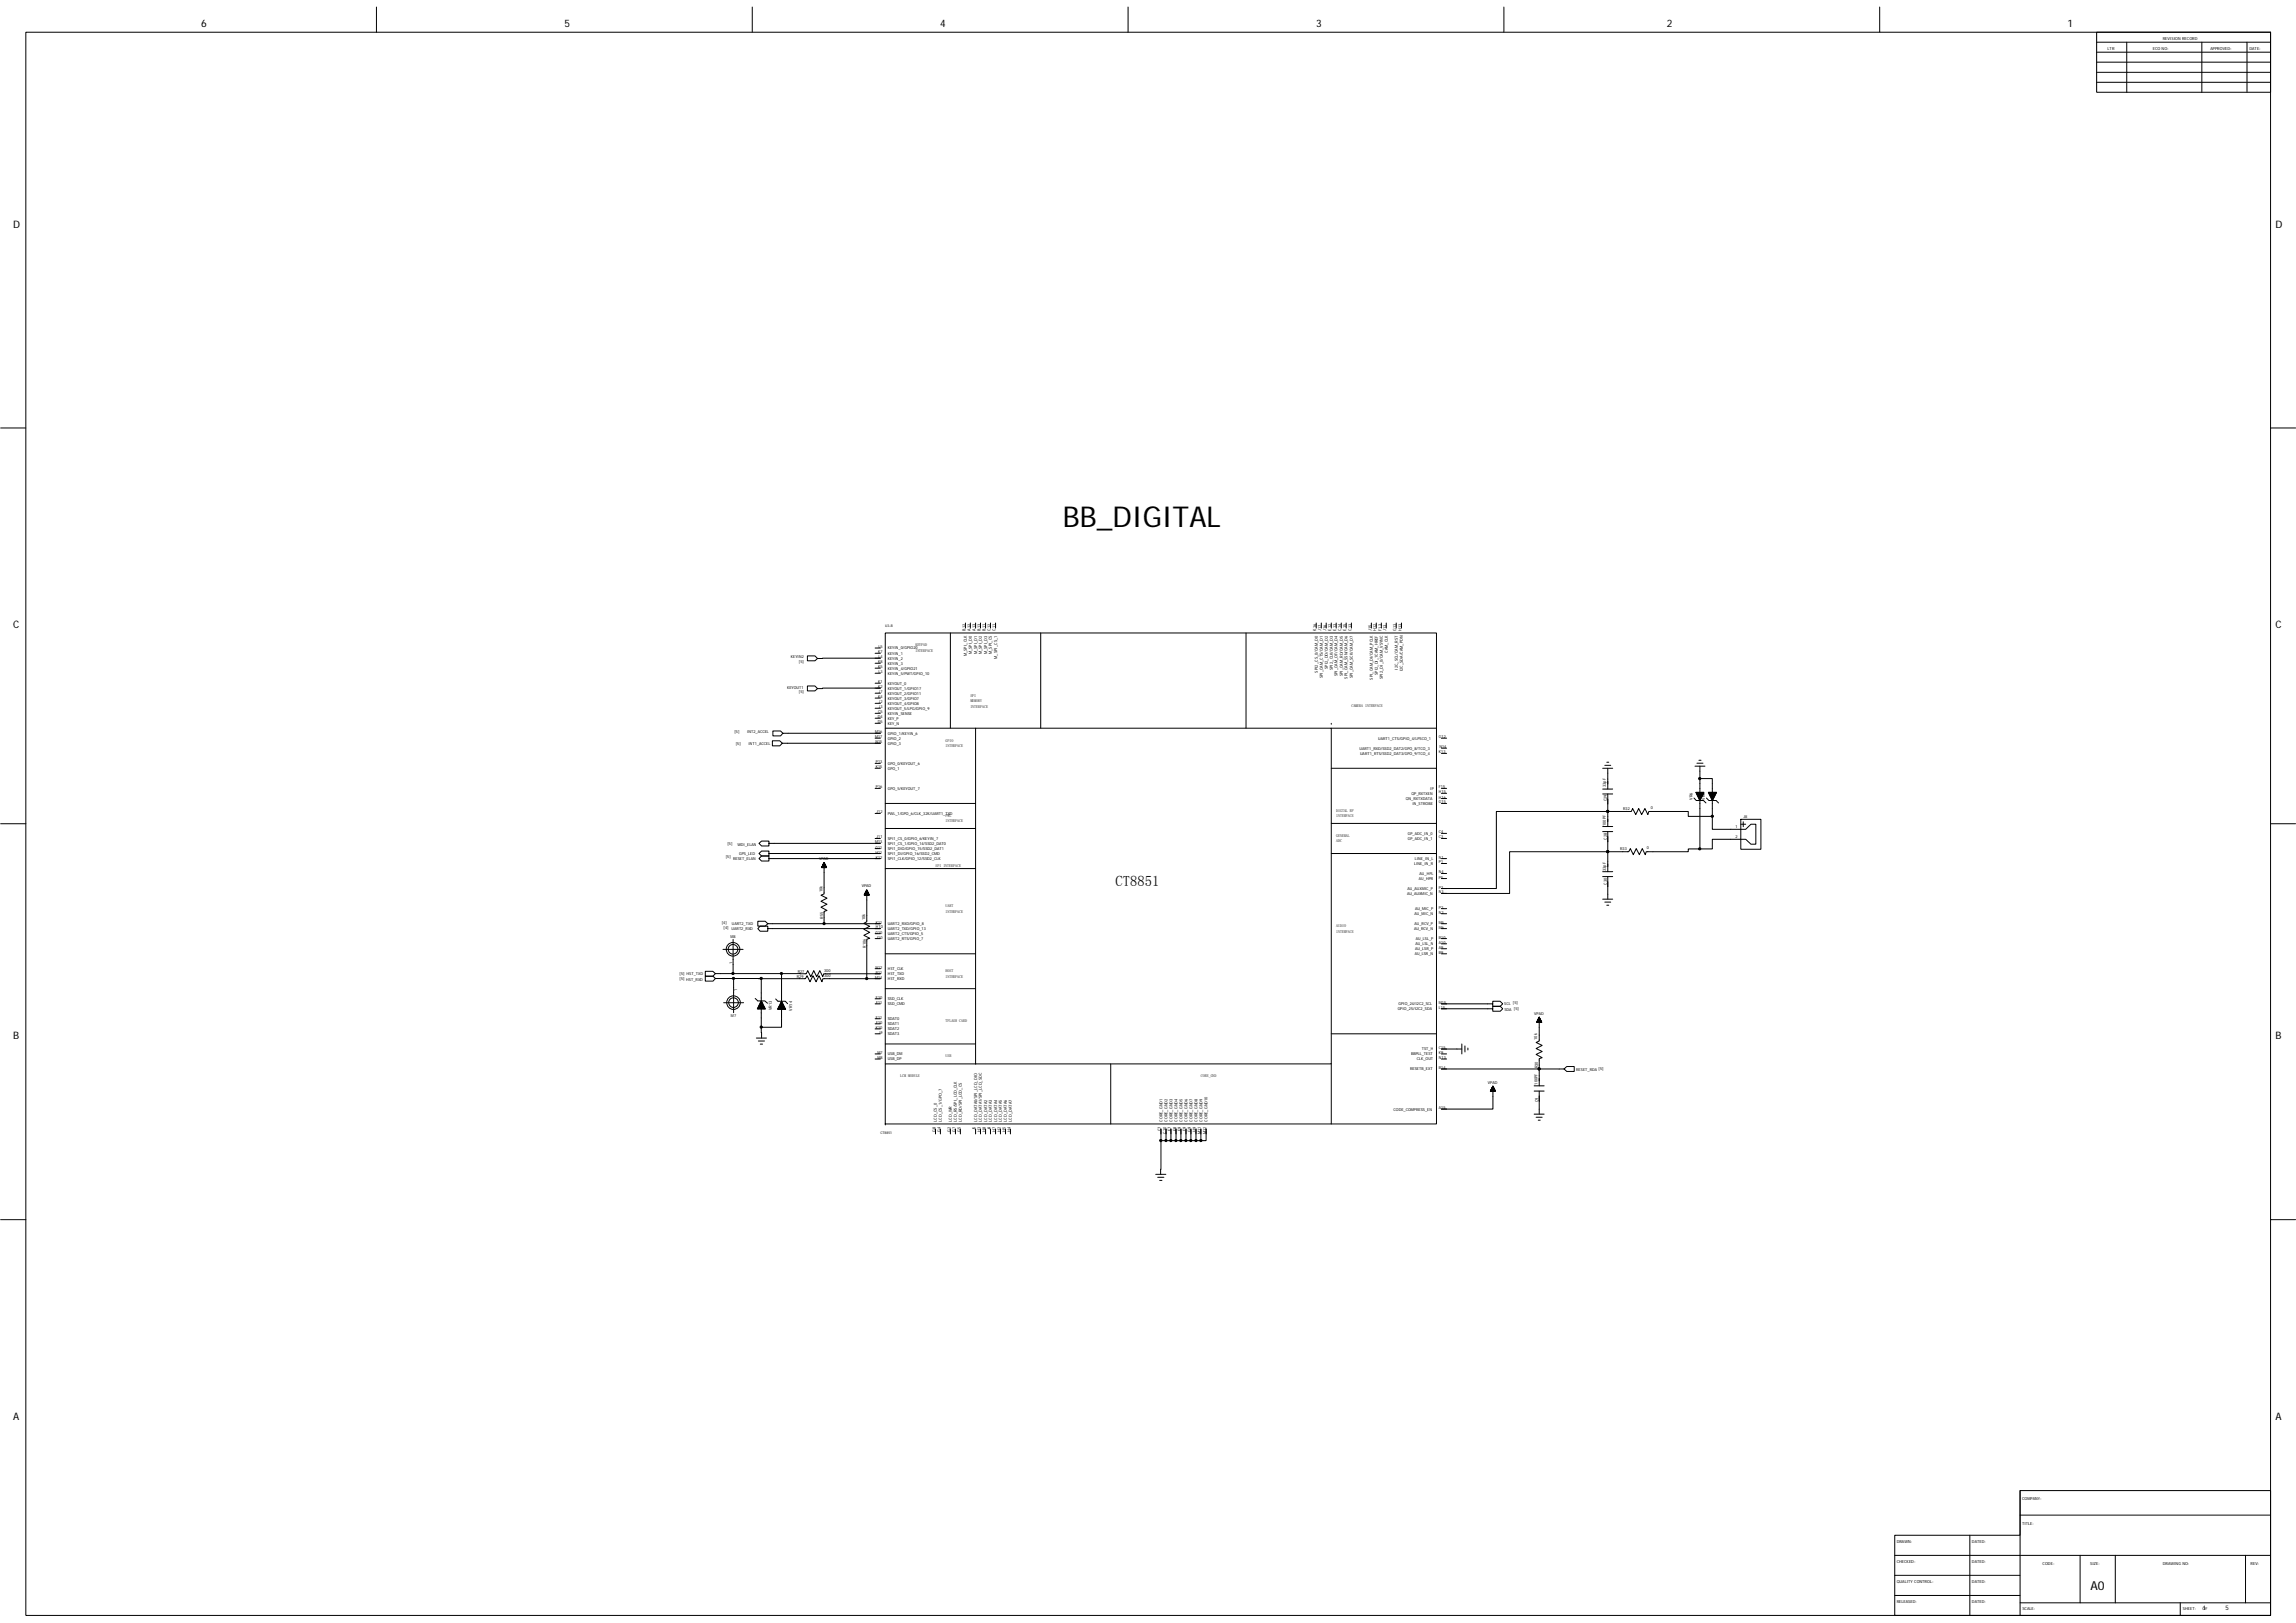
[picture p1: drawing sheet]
<svg xmlns="http://www.w3.org/2000/svg" width="297mm" height="210mm" viewBox="0 0 297 210" stroke-linecap="round" stroke-linejoin="round" font-family="sans-serif">
<defs><g id="words">
<text font-size="3.7" x="137.5" y="68.2">BB_DIGITAL</text>
<text font-size="1.9" x="144.3" y="114.6">CT8851</text>
<text font-size="1.6" x="270.5" y="205.7">A0</text>
<g font-size="1.3">
<text x="26" y="3.5">6</text>
<text x="73" y="3.5">5</text>
<text x="121.6" y="3.5">4</text>
<text x="170.3" y="3.5">3</text>
<text x="215.6" y="3.5">2</text>
<text x="267.5" y="3.5">1</text>
<text x="1.7" y="29.4">D</text>
<text x="294.4" y="29.4">D</text>
<text x="1.7" y="81.3">C</text>
<text x="294.4" y="81.3">C</text>
<text x="1.7" y="134.5">B</text>
<text x="294.4" y="134.5">B</text>
<text x="1.7" y="183.7">A</text>
<text x="294.4" y="183.7">A</text>
</g>
<g font-size=".8">
<text x="285" y="208.3">1</text>
<text x="287.9" y="208.3">5</text>
</g>
<g font-size=".5">
<text x="279.8" y="5.1">REVISION RECORD</text>
<text x="272.7" y="6.4">LTR</text>
<text x="278.5" y="6.4">ECO NO:</text>
<text x="286" y="6.4">APPROVED:</text>
<text x="291" y="6.4">DATE:</text>
<text x="113.7" y="83.8">L5</text>
<text x="114.5" y="81.2">U3-B</text>
<text x="118.4" y="83.6">KEYPAD</text>
<text x="124.9" y="81.6" transform="rotate(-90 124.9 81.6)">B12</text>
<text x="125.5" y="81.6" transform="rotate(-90 125.5 81.6)">A12</text>
<text x="126.2" y="81.6" transform="rotate(-90 126.2 81.6)">A13</text>
<text x="126.8" y="81.6" transform="rotate(-90 126.8 81.6)">B13</text>
<text x="127.5" y="81.6" transform="rotate(-90 127.5 81.6)">B11</text>
<text x="128.1" y="81.6" transform="rotate(-90 128.1 81.6)">C12</text>
<text x="128.8" y="81.6" transform="rotate(-90 128.8 81.6)">C11</text>
<text x="170.3" y="81.6" transform="rotate(-90 170.3 81.6)">K16</text>
<text x="170.9" y="81.6" transform="rotate(-90 170.9 81.6)">J17</text>
<text x="171.6" y="81.6" transform="rotate(-90 171.6 81.6)">J16</text>
<text x="172.2" y="81.6" transform="rotate(-90 172.2 81.6)">E12</text>
<text x="172.9" y="81.6" transform="rotate(-90 172.9 81.6)">E13</text>
<text x="173.5" y="81.6" transform="rotate(-90 173.5 81.6)">C14</text>
<text x="174.2" y="81.6" transform="rotate(-90 174.2 81.6)">E15</text>
<text x="174.8" y="81.6" transform="rotate(-90 174.8 81.6)">C13</text>
<text x="177.4" y="81.6" transform="rotate(-90 177.4 81.6)">J15</text>
<text x="178.1" y="81.6" transform="rotate(-90 178.1 81.6)">H12</text>
<text x="178.7" y="81.6" transform="rotate(-90 178.7 81.6)">F13</text>
<text x="179.3" y="81.6" transform="rotate(-90 179.3 81.6)">J13</text>
<text x="180.6" y="81.6" transform="rotate(-90 180.6 81.6)">G13</text>
<text x="181.3" y="81.6" transform="rotate(-90 181.3 81.6)">H13</text>
<text x="101.8" y="89.1">KEYOUT1</text>
<text x="102.3" y="85.2">KEYIN2</text>
<text x="103.4" y="85.7">[5]</text>
<text x="103.4" y="89.6">[5]</text>
<text x="113.6" y="89">K2</text>
<text x="113.6" y="88.4">K1</text>
<text x="113.6" y="86.4">K5</text>
<text x="113.6" y="85.8">K8</text>
<text x="113.6" y="84.5">K7</text>
<text x="113.7" y="87.1">L3</text>
<text x="113.7" y="85.2">L4</text>
<text x="113.7" y="89.7">J7</text>
<text x="114.8" y="89.9">KEYOUT_2/GPIO11</text>
<text x="114.8" y="89.2">KEYOUT_1/GPIO17</text>
<text x="114.8" y="88.6">KEYOUT_0</text>
<text x="114.8" y="87.3">KEYIN_5/PWT/GPIO_10</text>
<text x="114.8" y="86.6">KEYIN_4/GPIO21</text>
<text x="114.8" y="86">KEYIN_3</text>
<text x="114.8" y="85.3">KEYIN_2</text>
<text x="114.8" y="84.7">KEYIN_1</text>
<text x="114.8" y="84">KEYIN_0/GPIO20</text>
<text x="118.4" y="84.4">INTERFACE</text>
<text x="125.1" y="84.9" transform="rotate(-90 125.1 84.9)">M_SPI_CLK</text>
<text x="125.7" y="84.7" transform="rotate(-90 125.7 84.7)">M_SPI_D0</text>
<text x="126.4" y="84.7" transform="rotate(-90 126.4 84.7)">M_SPI_D1</text>
<text x="127" y="84.7" transform="rotate(-90 127 84.7)">M_SPI_D2</text>
<text x="127.7" y="84.7" transform="rotate(-90 127.7 84.7)">M_SPI_D3</text>
<text x="128.3" y="84.6" transform="rotate(-90 128.3 84.6)">M_SPI_CS</text>
<text x="129" y="85.2" transform="rotate(-90 129 85.2)">M_SPI_CS_1</text>
<text x="170.5" y="87" transform="rotate(-90 170.5 87)">SPI2_CS_0/CAM_D0</text>
<text x="171.1" y="87.8" transform="rotate(-90 171.1 87.8)">SPI_CAM_CTS/CAM_D1</text>
<text x="171.8" y="86.6" transform="rotate(-90 171.8 86.6)">SPI2_DO/CAM_D2</text>
<text x="172.4" y="86.7" transform="rotate(-90 172.4 86.7)">SPI2_CLK/CAM_D3</text>
<text x="173.1" y="87.5" transform="rotate(-90 173.1 87.5)">SPI_CAM_OF/CAM_D4</text>
<text x="173.7" y="87.5" transform="rotate(-90 173.7 87.5)">SPI_CAM_RD/CAM_D5</text>
<text x="174.3" y="87.8" transform="rotate(-90 174.3 87.8)">SPI_CAM_SSN/CAM_D6</text>
<text x="175" y="87.8" transform="rotate(-90 175 87.8)">SPI_CAM_SCK/CAM_D7</text>
<text x="177.6" y="87.9" transform="rotate(-90 177.6 87.9)">SPI_CAM_DI/CAM_PCLK</text>
<text x="178.2" y="87.3" transform="rotate(-90 178.2 87.3)">SPI2_DI_1CAM_HREF</text>
<text x="178.9" y="87.9" transform="rotate(-90 178.9 87.9)">SPI2_DI_0/CAM_VSYNC</text>
<text x="179.5" y="84.5" transform="rotate(-90 179.5 84.5)">CAM_CLK</text>
<text x="180.8" y="86.7" transform="rotate(-90 180.8 86.7)">I2C_SCL/CAM_RST</text>
<text x="181.5" y="86.9" transform="rotate(-90 181.5 86.9)">I2C_SDA/CAM_PDN</text>
<text x="95" y="94.8">[5]</text>
<text x="96.6" y="94.9">INT2_ACCEL</text>
<text x="113.2" y="95.5">M17</text>
<text x="113.2" y="94.9">M16</text>
<text x="113.6" y="92.9">D4</text>
<text x="113.6" y="93.6">D5</text>
<text x="113.6" y="90.3">K4</text>
<text x="113.6" y="92.3">C5</text>
<text x="113.7" y="91.6">J3</text>
<text x="113.7" y="91">J2</text>
<text x="114.8" y="95.7">GPIO_2</text>
<text x="114.8" y="91.8">KEYOUT_5/LPG/GPIO_9</text>
<text x="114.8" y="91.2">KEYOUT_4/GPIO8</text>
<text x="114.8" y="90.5">KEYOUT_3/GPIO7</text>
<text x="114.8" y="95.1">GPIO_1/KEYIN_6</text>
<text x="114.8" y="92.5">KEYIN_SENSE</text>
<text x="114.8" y="93.1">KEY_P</text>
<text x="114.8" y="93.8">KEY_N</text>
<text x="122.3" y="95.9">GPIO</text>
<text x="125.5" y="90.1">SPI</text>
<text x="125.5" y="90.8">MEMORY</text>
<text x="125.5" y="91.6">INTERFACE</text>
<text x="174.8" y="91.4">CAMERA INTERFACE</text>
<text x="178.3" y="95.7">UART1_CTS/GPIO_4/LPSCO_1</text>
<text x="186.2" y="95.5">G12</text>
<text x="95.2" y="96.4">[5]</text>
<text x="96.8" y="96.4">INT1_ACCEL</text>
<text x="113.3" y="96.2">N15</text>
<text x="113.3" y="99.4">K15</text>
<text x="113.3" y="98.8">P13</text>
<text x="114.8" y="99.6">GPO_1</text>
<text x="114.8" y="99">GPO_0/KEYOUT_6</text>
<text x="114.8" y="96.4">GPIO_3</text>
<text x="122.3" y="96.7">INTERFACE</text>
<text x="175.9" y="97">UART1_RXD/SSD2_DAT2/GPO_8/TCO_3</text>
<text x="176" y="97.7">UART1_RTS/SSD2_DAT3/GPO_9/TCO_4</text>
<text x="186.2" y="97.5">K13</text>
<text x="186.2" y="96.8">N14</text>
<text x="207.8" y="101.8" transform="rotate(-90 207.8 101.8)">33pF</text>
<text x="113.3" y="102">P16</text>
<text x="113.4" y="105.2">J12</text>
<text x="114.8" y="102.2">GPO_5/KEYOUT_7</text>
<text x="114.8" y="105.4">PWL_1/GPO_6/CLK_32K/UART1_TXD</text>
<text x="122.3" y="105.7">PWL</text>
<text x="122.3" y="106.4">INTERFACE</text>
<text x="172.9" y="105.1">DIGTAL RF</text>
<text x="172.9" y="105.7">INTERFACE</text>
<text x="181.9" y="103.5">QN_RXTXDATA</text>
<text x="182.6" y="102.8">QP_RXTXEN</text>
<text x="182.7" y="104.1">IN_STROBE</text>
<text x="185" y="102.2">IP</text>
<text x="186.2" y="107.8">C4</text>
<text x="186.2" y="102.6">H15</text>
<text x="186.2" y="103.3">H16</text>
<text x="186.2" y="103.9">G15</text>
<text x="186.2" y="102">F15</text>
<text x="207.8" y="106.9" transform="rotate(-90 207.8 106.9)">100PF</text>
<text x="207.9" y="103.7" transform="rotate(-90 207.9 103.7)">C29</text>
<text x="210" y="104.8">R32</text>
<text x="213.6" y="104.7">0</text>
<text x="218.9" y="103.4" transform="rotate(-90 218.9 103.4)">VR6</text>
<text x="220.6" y="103.4" transform="rotate(-90 220.6 103.4)">VR5</text>
<text x="224.5" y="107.2">1</text>
<text x="225.5" y="105.9">J8</text>
<text x="93.9" y="111">[5]</text>
<text x="94.1" y="109.3">[5]</text>
<text x="94.8" y="111.2">RESET_ELAN</text>
<text x="95.4" y="109.4">WDI_ELAN</text>
<text x="95.6" y="110.6">GPS_LED</text>
<text x="106" y="111.3">VPAD</text>
<text x="113.2" y="109.1">M13</text>
<text x="113.3" y="109.8">G11</text>
<text x="113.3" y="110.4">H11</text>
<text x="113.3" y="111.1">K12</text>
<text x="113.4" y="108.5">J11</text>
<text x="114.8" y="108.7">SPI1_CS_0/GPIO_6/KEYIN_7</text>
<text x="114.8" y="109.3">SPI1_CS_1/GPIO_14/SSD2_DAT0</text>
<text x="114.8" y="110">SPI1_DIO/GPIO_15/SSD2_DAT1</text>
<text x="114.8" y="110.6">SPI1_DI/GPIO_16/SSD2_CMD</text>
<text x="114.8" y="111.3">SPI1_CLK/GPIO_12/SSD2_CLK</text>
<text x="121" y="112.2">SPI INTERFACE</text>
<text x="172.9" y="108.3">GENERAL</text>
<text x="172.9" y="109">ADC</text>
<text x="182.1" y="108">GP_ADC_IN_0</text>
<text x="182.1" y="108.7">GP_ADC_IN_1</text>
<text x="182.9" y="111.9">LINE_IN_R</text>
<text x="183" y="111.3">LINE_IN_L</text>
<text x="183.6" y="113.9">AU_HPR</text>
<text x="183.7" y="113.2">AU_HPL</text>
<text x="186.2" y="113">N4</text>
<text x="186.2" y="113.7">P5</text>
<text x="186.2" y="108.5">C3</text>
<text x="186.2" y="111.1">N1</text>
<text x="186.2" y="111.7">P1</text>
<text x="207.8" y="112.7" transform="rotate(-90 207.8 112.7)">33pF</text>
<text x="207.9" y="108.6" transform="rotate(-90 207.9 108.6)">C28</text>
<text x="209.6" y="110">R33</text>
<text x="213.1" y="109.9">0</text>
<text x="224.5" y="108.5">2</text>
<text x="93.4" y="119.5">[4]</text>
<text x="94.7" y="119.7">UART2_TXD</text>
<text x="106.4" y="115.5" transform="rotate(-90 106.4 115.5)">10k</text>
<text x="106.5" y="118.9" transform="rotate(-90 106.5 118.9)">R55</text>
<text x="111.5" y="114.8">VPAD</text>
<text x="111.9" y="119.1" transform="rotate(-90 111.9 119.1)">10k</text>
<text x="113.3" y="119.5">K11</text>
<text x="114.8" y="119.7">UART2_RXD/GPIO_8</text>
<text x="122.3" y="117.4">UART</text>
<text x="122.3" y="118.1">INTERFACE</text>
<text x="172.9" y="120">AUDIO</text>
<text x="182" y="115.8">AU_AUXMIC_N</text>
<text x="182.1" y="115.1">AU_AUXMIC_P</text>
<text x="183" y="118.4">AU_MIC_N</text>
<text x="183" y="119.7">AU_RCV_P</text>
<text x="183.1" y="117.8">AU_MIC_P</text>
<text x="186.2" y="115.6">N3</text>
<text x="186.2" y="115">P3</text>
<text x="186.2" y="117.6">P2</text>
<text x="186.2" y="118.2">N2</text>
<text x="186.2" y="119.5">M5</text>
<text x="207.9" y="114.4" transform="rotate(-90 207.9 114.4)">C30</text>
<text x="93.6" y="120.2">[4]</text>
<text x="94.5" y="121.4">M8</text>
<text x="94.7" y="120.3">UART2_RXD</text>
<text x="94.8" y="124.7" transform="rotate(-90 94.8 124.7)">1</text>
<text x="103.2" y="125.9">R27</text>
<text x="106.6" y="125.8">300</text>
<text x="112" y="122.6" transform="rotate(-90 112 122.6)">R106</text>
<text x="113.3" y="125.3">N12</text>
<text x="113.3" y="120.8">G10</text>
<text x="113.3" y="126">P11</text>
<text x="113.3" y="120.1">H10</text>
<text x="113.4" y="121.4">J10</text>
<text x="114.8" y="125.5">HST_CLK</text>
<text x="114.8" y="120.3">UART2_TXD/GPIO_13</text>
<text x="114.8" y="121">UART2_CTS/GPIO_5</text>
<text x="114.8" y="121.6">UART2_RTS/GPIO_7</text>
<text x="122.3" y="125.8">HOST</text>
<text x="172.9" y="120.7">INTERFACE</text>
<text x="182.9" y="120.3">AU_RCV_N</text>
<text x="183" y="123.6">AU_LSR_N</text>
<text x="183.1" y="122.9">AU_LSR_P</text>
<text x="183.1" y="122.3">AU_LSL_N</text>
<text x="183.2" y="121.6">AU_LSL_P</text>
<text x="186.2" y="120.1">M6</text>
<text x="186.2" y="122.1">A10</text>
<text x="186.2" y="121.4">B10</text>
<text x="186.2" y="122.7">A9</text>
<text x="186.2" y="123.4">B9</text>
<text x="87.9" y="126.8">[5] HST_RXD</text>
<text x="87.9" y="126.1">[5] HST_TXD</text>
<text x="94.6" y="131.6">M7</text>
<text x="95.4" y="128.2" transform="rotate(-90 95.4 128.2)">1</text>
<text x="99.9" y="130.7" transform="rotate(-90 99.9 130.7)">VR13</text>
<text x="102.5" y="130.7" transform="rotate(-90 102.5 130.7)">VR14</text>
<text x="103.1" y="126.6">R29</text>
<text x="106.6" y="126.4">300</text>
<text x="113.2" y="126.6">M14</text>
<text x="113.3" y="129.2">E10</text>
<text x="113.3" y="131.8">E11</text>
<text x="113.3" y="129.9">F11</text>
<text x="114.8" y="126.8">HST_RXD</text>
<text x="114.8" y="126.2">HST_TXD</text>
<text x="114.8" y="129.4">SSD_CLK</text>
<text x="114.8" y="132">SDAT0</text>
<text x="114.8" y="130.1">SSD_CMD</text>
<text x="122.3" y="126.5">INTERFACE</text>
<text x="180.8" y="130.7">GPIO_25/I2C2_SDA</text>
<text x="180.9" y="130.1">GPIO_24/I2C2_SCL</text>
<text x="186.2" y="129.9">M15</text>
<text x="186.2" y="130.5">L15</text>
<text x="194.6" y="130">SCL [5]</text>
<text x="194.6" y="130.8">SDA [5]</text>
<text x="198.5" y="131.3">VPAD</text>
<text x="113.3" y="133.1">K10</text>
<text x="113.3" y="132.5">F10</text>
<text x="113.5" y="137">M8</text>
<text x="113.5" y="136.4">M7</text>
<text x="113.7" y="133.8">J9</text>
<text x="114.8" y="132.7">SDAT1</text>
<text x="114.8" y="133.3">SDAT2</text>
<text x="114.8" y="133.9">SDAT3</text>
<text x="114.8" y="137.2">USB_DP</text>
<text x="114.8" y="136.5">USB_DM</text>
<text x="122.3" y="136.8">USB</text>
<text x="122.3" y="132.2">TFLASH CARD</text>
<text x="182.6" y="136.5">BBPLL_TEST</text>
<text x="183.3" y="137.2">CLK_OUT</text>
<text x="183.9" y="135.9">TST_H</text>
<text x="186.2" y="136.4">K9</text>
<text x="186.2" y="135.7">C15</text>
<text x="186.2" y="137">N13</text>
<text x="198.9" y="134.5" transform="rotate(-90 198.9 134.5)">10k</text>
<text x="116.5" y="139.4">LCM MODULE</text>
<text x="155.4" y="139.4">CORE_GND</text>
<text x="180.3" y="143.7">CODE_COMPRESS_EN</text>
<text x="182.4" y="138.5">RESETB_EXT</text>
<text x="186.2" y="138.3">B14</text>
<text x="186.2" y="143.5">A15</text>
<text x="192.5" y="140.2">VPAD</text>
<text x="198.9" y="140.3" transform="rotate(-90 198.9 140.3)">100PF</text>
<text x="199" y="138.2" transform="rotate(-90 199 138.2)">R30</text>
<text x="199" y="142.6" transform="rotate(-90 199 142.6)">C9</text>
<text x="203.9" y="138.6">RESET_RDA [5]</text>
<text x="113.9" y="146.7">CT8851</text>
<text x="121" y="146.4" transform="rotate(-90 121 146.4)">G8</text>
<text x="121.2" y="145.1" transform="rotate(-90 121.2 145.1)">LCD_CS_0</text>
<text x="121.7" y="146.4" transform="rotate(-90 121.7 146.4)">G4</text>
<text x="121.9" y="145.1" transform="rotate(-90 121.9 145.1)">LCD_CS_1/GPO_7</text>
<text x="123" y="146.4" transform="rotate(-90 123 146.4)">G2</text>
<text x="123.1" y="145.1" transform="rotate(-90 123.1 145.1)">LCD_WR</text>
<text x="123.6" y="146.4" transform="rotate(-90 123.6 146.4)">G7</text>
<text x="123.8" y="145.1" transform="rotate(-90 123.8 145.1)">LCD_RS/SPI_LCD_CLK</text>
<text x="124.2" y="146.4" transform="rotate(-90 124.2 146.4)">G5</text>
<text x="124.4" y="145.1" transform="rotate(-90 124.4 145.1)">LCD_RD/SPI_LCD_CS</text>
<text x="126.2" y="146.3" transform="rotate(-90 126.2 146.3)">J5</text>
<text x="126.4" y="145.1" transform="rotate(-90 126.4 145.1)">LCD_DATA0/SPI_LCD_DIO</text>
<text x="126.8" y="146.4" transform="rotate(-90 126.8 146.4)">H3</text>
<text x="127" y="145.1" transform="rotate(-90 127 145.1)">LCD_DATA1/SPI_LCD_SDC</text>
<text x="127.5" y="146.4" transform="rotate(-90 127.5 146.4)">H8</text>
<text x="127.7" y="145.1" transform="rotate(-90 127.7 145.1)">LCD_DATA2</text>
<text x="128.1" y="146.3" transform="rotate(-90 128.1 146.3)">J4</text>
<text x="128.3" y="145.1" transform="rotate(-90 128.3 145.1)">LCD_DATA3</text>
<text x="128.8" y="146.4" transform="rotate(-90 128.8 146.4)">H7</text>
<text x="129" y="145.1" transform="rotate(-90 129 145.1)">LCD_DATA4</text>
<text x="129.4" y="146.4" transform="rotate(-90 129.4 146.4)">H2</text>
<text x="129.6" y="145.1" transform="rotate(-90 129.6 145.1)">LCD_DATA5</text>
<text x="130.1" y="146.4" transform="rotate(-90 130.1 146.4)">H5</text>
<text x="130.3" y="145.1" transform="rotate(-90 130.3 145.1)">LCD_DATA6</text>
<text x="130.7" y="146.4" transform="rotate(-90 130.7 146.4)">H4</text>
<text x="130.9" y="145.1" transform="rotate(-90 130.9 145.1)">LCD_DATA7</text>
<text x="150.2" y="146.4" transform="rotate(-90 150.2 146.4)">C7</text>
<text x="150.4" y="145.1" transform="rotate(-90 150.4 145.1)">CORE_GND1</text>
<text x="150.9" y="146.7" transform="rotate(-90 150.9 146.7)">C10</text>
<text x="151" y="145.1" transform="rotate(-90 151 145.1)">CORE_GND2</text>
<text x="151.5" y="146.3" transform="rotate(-90 151.5 146.3)">E7</text>
<text x="151.7" y="145.1" transform="rotate(-90 151.7 145.1)">CORE_GND3</text>
<text x="152.1" y="146.3" transform="rotate(-90 152.1 146.3)">E8</text>
<text x="152.3" y="145.1" transform="rotate(-90 152.3 145.1)">CORE_GND4</text>
<text x="152.8" y="146.3" transform="rotate(-90 152.8 146.3)">E9</text>
<text x="153" y="145.1" transform="rotate(-90 153 145.1)">CORE_GND5</text>
<text x="153.4" y="146.3" transform="rotate(-90 153.4 146.3)">F9</text>
<text x="153.6" y="145.1" transform="rotate(-90 153.6 145.1)">CORE_GND6</text>
<text x="154.1" y="146.4" transform="rotate(-90 154.1 146.4)">G9</text>
<text x="154.3" y="145.1" transform="rotate(-90 154.3 145.1)">CORE_GND7</text>
<text x="154.7" y="146.4" transform="rotate(-90 154.7 146.4)">H9</text>
<text x="154.9" y="145.1" transform="rotate(-90 154.9 145.1)">CORE_GND8</text>
<text x="155.4" y="146.7" transform="rotate(-90 155.4 146.7)">M11</text>
<text x="155.6" y="145.1" transform="rotate(-90 155.6 145.1)">CORE_GND9</text>
<text x="156" y="146.7" transform="rotate(-90 156 146.7)">M12</text>
<text x="156.2" y="145.1" transform="rotate(-90 156.2 145.1)">CORE_GND10</text>
<text x="261.6" y="197.3">TITLE:</text>
<text x="261.6" y="194.1">COMPANY:</text>
<text x="245.4" y="202.2">CHECKED:</text>
<text x="245.4" y="199.6">DRAWN:</text>
<text x="255.1" y="199.6">DATED:</text>
<text x="255.1" y="202.2">DATED:</text>
<text x="264.3" y="202.5">CODE:</text>
<text x="270.4" y="202.5">SIZE:</text>
<text x="279.8" y="202.5">DRAWING NO:</text>
<text x="291.2" y="202.5">REV:</text>
<text x="245.4" y="207.4">RELEASED:</text>
<text x="245.4" y="204.8">QUALITY CONTROL:</text>
<text x="255.1" y="204.8">DATED:</text>
<text x="255.1" y="207.4">DATED:</text>
<text x="261.6" y="208.3">SCALE:</text>
<text x="282.4" y="208.3">SHEET:</text>
<text x="285" y="208.3">OF</text>
</g>
</g></defs>
<g fill="none" stroke="#000" stroke-width=".13">
<path d="M3.3 4.2h290.4v204.8h-290.4zM48.7 .9v3.3M97.3 .9v3.3M145.9 .9v3.3M194.6 .9v3.3M243.2 .9v3.3M271.2 8h22.5M271.2 5.5h22.5M271.2 6.8h22.5M271.2 9.4h22.5M271.2 10.6h22.5M271.2 4.2h22.5v7.7h-22.5z"/>
<path d="M275.1 5.5v6.4M284.9 5.5v6.4M290.7 5.5v6.4M.1 55.4h3.2M293.7 55.4h3.3M101.2 96.2l-.3-.4h-1v.7h1l.3-.3h12.7M113.2 92.3h.7M113.2 92.9h.7M113.2 93.6h.7M113.2 94.9h.7h-12.6l-.3 .3h-1v-.6h1l.3 .3M113.2 85.2h.7h-7.5h-.6l-.4 .3h-.9v-.6h.9l.4 .3M113.2 89h.7h-7.5l-.6 .1-.4 .3h-.9v-.6h.9l.4 .3"/>
<path d="M113.2 99.4h.7M113.2 95.5h.7M113.2 98.8h.7M113.2 91.6h.7M113.2 91h.7M113.2 90.3h.7M113.2 89.7h.7M113.2 88.4h.7M113.2 87.1h.7M113.2 86.4h.7M113.2 85.8h.7M113.2 84.5h.7"/>
<path d="M113.2 83.8h.7M114.5 81.9h71.3v63.5h-71.3zM114.5 94.2h11.7M123 81.9v12.3M124.9 80.6v.7M125.5 80.6v.7M126.2 80.6v.7M126.2 94.2h46v43.4h-46zM126.8 80.6v.7M127.5 80.6v.7M128.1 80.6v.7M128.8 80.6v.7"/>
<path d="M134.6 81.9v12.3M161.2 81.9v12.3M170.3 80.6v.7M170.9 80.6v.7M171.6 80.6v.7M172.2 93.6h.1M172.2 94.2h13.6M172.2 99.4h13.6M172.2 80.6v.7M172.9 80.6v.7M173.5 80.6v.7M174.2 80.6v.7"/>
<path d="M174.8 80.6v.7M177.4 80.6v.7M178.1 80.6v.7M178.7 80.6v.7M179.3 80.6v.7M180.6 80.6v.7M181.3 80.6v.7M186.5 95.5h.7M186.5 96.8h.7M186.5 97.5h.7M207.3 99.4h1.3M207.6 99h.8"/>
<path d="M207.9 98.6h.2M208 99.4v2.7M219.3 99.1h1.3M219.5 98.7h.8M219.8 98.4h.3M219.9 99.1v1.6h1.6v1.8M.1 106.6h3.2M99.5 109.1v.4h-1l-.3-.4 .3-.3h1v.3h14.4M106.3 112.2h.6h-.6h.6M106.3 112.2h.6M106.3 112.1h.6M106.4 112.2v-.1h.4v.1"/>
<path d="M106.4 112.1h.4M106.4 112h.4M106.4 112h.4v.2M106.4 111.9v.3M106.4 111.9h.4v.3M106.5 111.9h.2M106.5 111.8v.4M106.5 111.8h.2M106.5 111.8h.2v.4M106.5 112.2v-.4h.2v.4M106.6 111.7h.1M106.6 111.6l.1 .6"/>
<path d="M106.6 111.6v.6M106.6 111.6h.1M106.6 111.6l.3 .6h-.6l.3-.6v4.1l-.4 .1 .8 .4-.8 .4 .8 .4-.8 .4 .8 .4-.4 .1v1.6h-7.3l-.3 .3h-1v-.6h1l.3 .3M106.6 119.5h7.3M106.7 111.7h-.1v.5M106.8 112h-.4v.2M111.8 115.8h.1M111.8 115.8h.6M111.9 115.7l.5 .1h-.6M111.9 115.7h.5M111.9 115.8v-.2h.5v.2M111.9 115.6h.5"/>
<path d="M111.9 115.5h.4v.3M111.9 115.5h.4M112 115.5h.3M112 115.4h.3v.4M112 115.8v-.4h.3v.4M112 115.8v-.5h.2v.5M112 115.4h.2M112.1 115.3h.1v.5M112.1 115.3h.1M112.1 115.2h.1M112.1 115.8v-.7l-.3 .7h.7l-.4-.7v4.2l-.3 .2 .7 .3-.7 .4 .7 .4-.7 .4 .7 .4-.4 .1v5.1M112.1 115.2v.6"/>
<path d="M112.2 115.2v.6M112.2 115.3h-.1v.5M112.3 115.5h-.4v.3M112.4 115.7v.1M112.4 115.7h-.5v.1M113.2 108.5h.7M113.2 109.8h.7M113.2 105.2h.7M113.2 102h.7M113.9 111.1h-14.4v-.4h-1l-.3 .4 .3 .3h1v-.3M113.9 110.4h-14.4v-.3h-1l-.3 .3 .3 .3h1v-.3M114.5 107.2h11.7"/>
<path d="M114.5 103.9h11.7M114.5 112.4h11.7M172.2 106.5h13.6M172.2 110.4h13.6M186.5 113h.7M186.5 113.7h.7M186.5 117.6h.7M186.5 118.2h.7M186.5 119.5h.7M186.5 107.8h.7M186.5 108.5h.7M186.5 102h.7"/>
<path d="M186.5 111.1h.7M186.5 111.7h.7M186.5 103.9h.7M186.5 102.6h.7M186.5 103.3h.7M207.3 106.9h1.3M207.3 107.6h1.3M207.3 102.1h1.3M207.3 102.7h1.3M207.3 112.8h1.3M207.3 113.4h1.3M207.3 116.3h1.3"/>
<path d="M207.6 116.7h.8M207.9 117.1h.2M208 102.7v2.3h3l.2-.4 .4 .8 .4-.8 .4 .8 .4-.8 .4 .8 .1-.4h5.1v.6h3.1M208 107.6v2.6M208 113.4v2.9M208 105h-14.4v10h-7.1h.7M208 110.2h-12.7v5.4h-8.8h.7M208 105h.1M208 110.2h.1M208 105v1.9M219.2 103.3l.3 .3h.9l.3 .3M219.4 102.5h1l-.5 1.1z"/>
<path d="M219.5 102.6h.9M219.5 102.5v.2h.9v-.2M219.5 102.8h.8M219.6 102.5v.3M219.6 102.9h.7M219.6 103h.6M219.7 103.1h.5M219.7 102.5v.5M219.7 103.1h.4M219.7 102.5v.8h.4M219.8 103.3h.2M219.8 103.4h.2"/>
<path d="M219.8 102.5v.9M219.9 103.5h.1M219.9 100.7v9.1M219.9 109.8h-1.5v.4h-5.4l-.2 .4-.3-.8-.4 .8-.4-.8-.4 .8-.4-.8-.2 .4h-2.7v2.6M220 102.5v.9M220.1 102.5v.7M220.2 102.5v.5M220.3 102.5v.3M220.8 103.3l.3 .3h.9l.3 .3M221 102.5h1.1l-.6 1.1zM221.1 102.5v.2h.9M221.1 102.8h.9"/>
<path d="M221.2 102.5v.4h.7M221.3 103h.5M221.3 103.1h.5M221.3 102.5v.6M221.3 103.1h.4M221.4 102.5v.8h.3M221.4 103.3h.3M221.5 102.5v.9h.1M221.5 103.5h.1M221.5 103.6v2M221.5 105.6v1.7h4.3l.7-.7h.7v2.6h-.7l-.7-.6h-4.3v1.2h-1.6M221.6 102.5v1"/>
<path d="M221.6 102.5v.9M221.7 102.5v.7M221.8 102.5v.5M221.9 102.5v.3M222 102.5v.1h-.9M225.2 106h2.6v3.9h-2.6zM225.2 106.6h.6M225.5 106.3v.7M293.7 106.6h3.3M93.5 122.8h2.6M93.6 129.7h2.6M94.8 121.5v4.5h-2.2l-.4 .3h-1v-.6h1l.4 .3"/>
<path d="M94.8 126h6.3M94.9 126.6v4.4M97.7 129.2l.3 .3h1l.3 .3M97.9 134.3h1.3M98 130.5h1M98 130.4v.1M98.1 130.4h.8M98.1 130.3h.8M98.1 134.7h.8M98.1 130.2v.3M98.1 130.2h.7M98.2 130.1h.6"/>
<path d="M98.2 130v.5M98.2 130h.5M98.3 129.9h.4M98.3 129.9v.6M98.3 129.8h.4M98.4 129.8h.2M98.4 135.1h.3M98.4 129.7v.8M98.4 129.6h.2M98.5 129.6h.1M98.5 129.5l.5 1h-1zM98.5 126.6h-.4h6.1l.2-.4 .4 .8 .4-.8 .4 .8 .4-.8 .3 .8 .2-.4h7.4h-.7"/>
<path d="M98.5 126.6h-5.9l-.4 .3h-1v-.6h1l.4 .3M98.5 126.6v6.3M98.6 129.7v.8M98.7 129.9v.6M98.8 130v.5M98.8 130.2v.3M99 130.4v.1M99.3 120.1v.4h-1l-.3-.4 .3-.3h1v.3h14.6M100.3 129.2l.3 .3h1l.3 .4M100.6 130.6h1M100.6 130.5h1M100.7 130.4v.2"/>
<path d="M100.7 130.4h.8M100.8 130.3v.3M100.8 130.3h.7M100.8 130.2h.6M100.8 130.1h.6M100.9 130.1v.5M100.9 130h.4M100.9 129.9h.4M101 129.9v.7M101 129.8h.3M101 129.7v.9M101 129.8h.2v.8"/>
<path d="M101.1 129.6h.1M101.1 129.5l.5 1.1h-1zM101.1 130.6v2.3h-2.6v1.4M101.1 129.5v1.1M101.3 129.9v.7M101.4 130.1v.5M101.5 130.3v.3M101.6 130.5v.1M113.2 125.3h.7M113.2 121.4h.7M113.2 120.8h.7M113.2 137h.7"/>
<path d="M113.2 136.4h.7M113.2 133.8h.7M113.2 129.2h.7M113.2 131.8h.7M113.2 132.5h.7M113.2 133.1h.7M113.2 129.9h.7M113.9 126h-7.3l-.2 .4-.3-.8-.4 .8-.4-.8-.4 .8-.4-.8-.2 .4h-3.2v3.5M114.5 123.4h11.7M114.5 127.9h11.7M114.5 135.1h11.7M114.5 137.6h11.7"/>
<path d="M143.7 137.6v7.8M172.2 137.6v7.8M172.2 133.8h13.6M186.5 120.1h.7M186.5 122.1h.7M186.5 121.4h.7M186.5 137h.7M186.5 136.4h.7M186.5 129.9h6.6v-.4h1l.3 .4-.3 .3h-1v-.3M186.5 130.5h6.6v-.3h1l.3 .3-.3 .3h-1v-.3M186.5 123.4h.7M186.5 135.7h2.6"/>
<path d="M186.5 122.7h.7M189.1 135.1v1.3M189.5 135.3v.8M189.9 135.6v.2M198.8 132.2l.6 .1M198.9 132.3v-.1h.5v.1M198.9 132.2h.5M198.9 132.3v-.2h.5v.2M198.9 132.1h.4M198.9 132.3v-.3h.4v.3M199 132h.3v.3M199 132.3v-.4h.3v.4"/>
<path d="M199 131.9h.3M199 131.8h.2M199 131.7v.6M199.1 131.7h.1M199.1 131.6v.7M199.1 131.7l.1 .6M199.1 132.3v-.7l.4 .7h-.7l.3-.7v3.1l-.4 .2 .8 .4-.8 .4 .8 .3-.8 .4 .8 .4-.4 .2v1.3h-12.6h.7M199.1 131.6h.1M199.2 131.8v.5M199.2 131.8h-.2v.5M202.4 138.3l.3-.3h1v.6h-1l-.3-.3h-3.3v2.2M.1 157.8h3.2"/>
<path d="M114.5 145.4h.1M121 146.1v.6M121.7 146.1v.6M123 146.1v.6M123.6 146.1v.6M124.2 146.1v.6M126.2 146.1v.6M126.8 146.1v.6M127.5 146.1v.6M128.1 146.1v.6M128.8 146.1v.6M129.4 146.1v.6"/>
<path d="M130.1 146.1v.6M130.7 146.1v.6M149.5 151.9h1.3M149.8 152.3h.8M150 152.7h.3M150.2 147.6v4.3M150.2 147.6h4.5M150.2 146.1v1.5M150.9 146.1v1.5M151.5 146.1v1.5M152.1 146.1v1.5M152.8 146.1v1.5"/>
<path d="M153.4 146.1v1.5M154.1 146.1v1.5M154.7 146.1v1.5M155.4 146.1v1.5M156 146.7v-.6v1.5h-1.3M192.8 141.2h.6M192.9 141h.5v.2M192.9 141.2v-.2h.5v.2M192.9 140.9h.4v.3M193 140.8h.3v.4M193 141.2v-.5h.2v.5M193.1 140.7h.1v.5"/>
<path d="M193.1 140.5v.7M193.1 140.6h.1M193.1 140.5h.1M193.1 140.5l.4 .7h-.7l.3-.7v3h-6.6h.7M193.2 140.6h-.1v.6M193.2 140.7v.5M193.2 140.7h-.1v.5M193.3 140.8h-.3v.4M193.3 140.9v.3M193.3 140.9h-.3v.3M193.3 140.9h-.4v.3M193.4 141.1h-.5v.1"/>
<path d="M193.4 141.1l-.6 .1M198.5 144.1h1.3M198.5 140.5h1.3M198.5 141.2h1.3M198.7 144.5h.8M199 144.9h.3M199.1 141.2v2.9M293.7 157.8h3.3M245.1 198.6h16.2v-5.8h32.4v16.2h-48.6zM254.8 198.6v10.4M261.3 196h32.4M261.3 192.8v16.2"/>
<path d="M245.1 203.8h16.2M245.1 206.4h16.2M261.3 207.4h32.4M269.1 201.2v6.2M273.7 201.2v6.2M282.1 207.4v1.6M290.5 201.2v6.2M293.7 201.2h-48.6"/>
<circle cx="94.8" cy="122.8" r=".88"/>
<circle cx="94.8" cy="122.8" r=".62"/>
<circle cx="94.9" cy="129.7" r=".88"/>
<circle cx="94.9" cy="129.7" r=".62"/>
</g>
<g fill="#000" stroke="#000" stroke-width=".13">
<path d="M106.5 119.4h.2v.2h-.2z" fill-rule="evenodd"/>
<path d="M207.9 104.9h.2v.2h-.2z" fill-rule="evenodd"/>
<path d="M207.9 110.1h.2v.2h-.2z" fill-rule="evenodd"/>
<path d="M207.9 104.9h.2v.2h-.2z" fill-rule="evenodd"/>
<path d="M207.9 110.1h.2v.2h-.2z" fill-rule="evenodd"/>
<path d="M219.8 109.7h.2v.2h-.2z" fill-rule="evenodd"/>
<path d="M221.4 105.5h.2v.2h-.2z" fill-rule="evenodd"/>
<path d="M94.7 125.8h.2v.2h-.2z" fill-rule="evenodd"/>
<path d="M94.8 126.5h.2v.2h-.2z" fill-rule="evenodd"/>
<path d="M98.4 126.5h.2v.2h-.2z" fill-rule="evenodd"/>
<path d="M101 125.8h.2v.2h-.2z" fill-rule="evenodd"/>
<path d="M112 126.5h.2v.2h-.2z" fill-rule="evenodd"/>
<path d="M199 138.2h.2v.2h-.2z" fill-rule="evenodd"/>
<path d="M199 138.2h.2v.2h-.2z" fill-rule="evenodd"/>
<path d="M150.1 147.5h.2v.2h-.2z" fill-rule="evenodd"/>
<path d="M150.7 147.5h.2v.2h-.2z" fill-rule="evenodd"/>
<path d="M151.4 147.5h.2v.2h-.2z" fill-rule="evenodd"/>
<path d="M152 147.5h.2v.2h-.2z" fill-rule="evenodd"/>
<path d="M152.7 147.5h.2v.2h-.2z" fill-rule="evenodd"/>
<path d="M153.3 147.5h.2v.2h-.2z" fill-rule="evenodd"/>
<path d="M154 147.5h.2v.2h-.2z" fill-rule="evenodd"/>
<path d="M154.6 147.5h.2v.2h-.2z" fill-rule="evenodd"/>
<path d="M155.3 147.5h.2v.2h-.2z" fill-rule="evenodd"/>
<circle cx="219.9" cy="100.7" r=".15"/>
<circle cx="98.5" cy="132.9" r=".15"/>
</g>
<use href="#words"/>
</svg>
